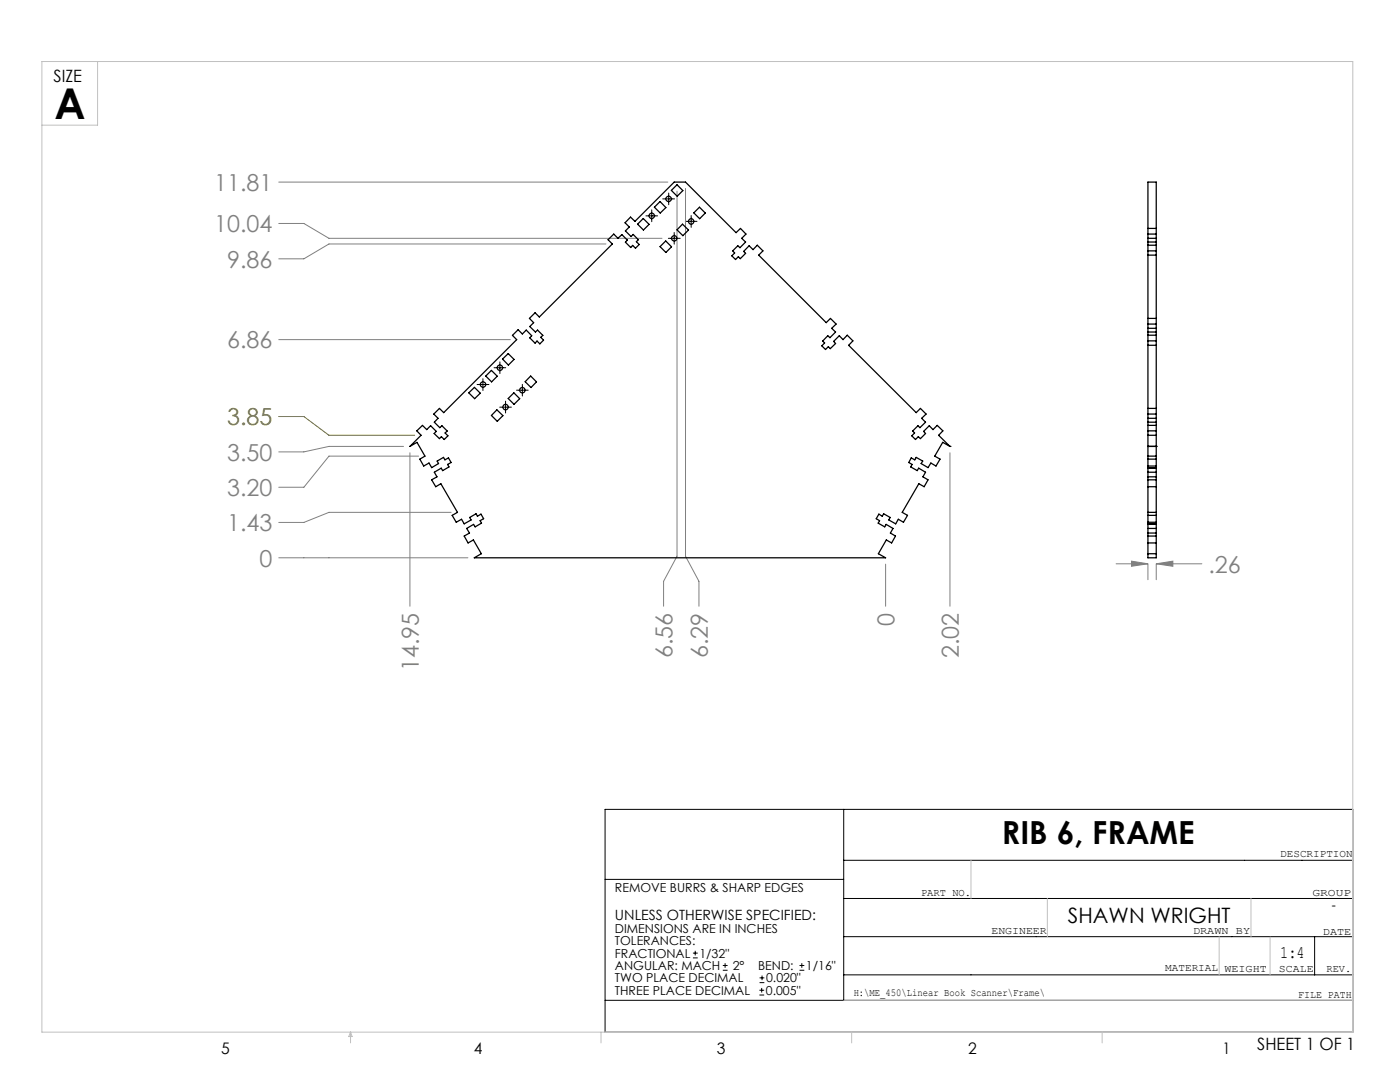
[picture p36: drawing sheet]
<svg xmlns="http://www.w3.org/2000/svg" width="279mm" height="216mm" viewBox="0 0 279 216" stroke-linecap="round" stroke-linejoin="round" font-family="sans-serif">
<defs><g id="words">
<text font-size="8.5" x="10.9" y="23.8">A</text>
<text font-size="6.3" x="200" y="168.4">RIB 6, FRAME</text>
<g font-size="4.7" fill="#808080">
<text x="42.7" y="38.1">11.81</text>
<text x="42.7" y="46.3">10.04</text>
<text x="45.3" y="53.4">9.86</text>
<text x="45.3" y="69.5">6.86</text>
<text x="45.3" y="91.9">3.50</text>
<text x="45.3" y="99">3.20</text>
<text x="45.3" y="106">1.43</text>
<text x="51.8" y="113.1">0</text>
<text x="241.2" y="114.2">.26</text>
<text x="178.5" y="124.8" transform="rotate(-90 178.5 124.8)">0</text>
<text x="134.2" y="131.3" transform="rotate(-90 134.2 131.3)">6.56</text>
<text x="141.3" y="131.3" transform="rotate(-90 141.3 131.3)">6.29</text>
<text x="191.4" y="131.3" transform="rotate(-90 191.4 131.3)">2.02</text>
<text x="83.6" y="133.9" transform="rotate(-90 83.6 133.9)">14.95</text>
</g>
<text font-size="4.7" fill="#808000" x="45.3" y="84.9">3.85</text>
<text font-size="4.2" x="213.1" y="184.3">SHAWN WRIGHT</text>
<text font-size="3.5" x="255.5" y="191.2">1:4</text>
<g font-size="3.4">
<text x="10.7" y="16.4">SIZE</text>
<text x="250.9" y="209.5">SHEET 1 OF 1</text>
</g>
<g font-size="3.2">
<text x="44.2" y="210.4">5</text>
<text x="94.6" y="210.3">4</text>
<text x="143.1" y="210.4">3</text>
<text x="193.2" y="210.3">2</text>
<text x="244" y="210.3">1</text>
</g>
<g font-size="2.8">
<text x="122.7" y="183.6">UNLESS OTHERWISE SPECIFIED:</text>
<text x="265.7" y="181.6">-</text>
</g>
<g font-size="2.5">
<text x="122.7" y="178">REMOVE BURRS &amp; SHARP EDGES</text>
<text x="122.7" y="186.2">DIMENSIONS ARE IN INCHES</text>
<text x="122.7" y="188.6">TOLERANCES:</text>
<text x="122.7" y="191.1">FRACTIONAL</text>
<text x="139.6" y="191.1">1/32&quot;</text>
<text x="122.7" y="193.6">ANGULAR: MACH</text>
<text x="122.7" y="196">TWO PLACE DECIMAL</text>
<text x="146.2" y="193.6">2°</text>
<text x="151.3" y="193.6">BEND:</text>
<text x="152.9" y="196">0.020&quot;</text>
<text x="160.8" y="193.6">1/16&quot;</text>
<text x="122.7" y="198.5">THREE PLACE DECIMAL</text>
<text x="152.8" y="198.5">0.005&quot;</text>
</g>
<g font-size="2.1">
<text x="255.5" y="171">DESCRIPTION</text>
<text x="183.8" y="178.8">PART NO.</text>
<text x="261.9" y="178.8">GROUP</text>
<text x="197.9" y="186.4">ENGINEER</text>
<text x="238.1" y="186.4">DRAWN BY</text>
<text x="264" y="186.5">DATE</text>
<text x="232.5" y="193.8">MATERIAL</text>
<text x="244.4" y="193.9">WEIGHT</text>
<text x="255.2" y="194">SCALE</text>
<text x="264.7" y="193.9">REV.</text>
<text x="170.4" y="198.7">H:\ME_450\Linear Book Scanner\Frame\</text>
<text x="259.1" y="199.1">FILE PATH</text>
</g>
</g></defs>
<g fill="none" stroke="#000" stroke-width=".2">
<path d="M132.3 39.7h2.3M133.5 38.5v2.4M128.9 43.1h2.3M130.1 41.9v2.3M133.4 47.6h2.3M134.5 46.4v2.3M136.8 44.2h2.3M137.9 43v2.4M95.2 76.7h2.4M96.4 75.6v2.3M98.6 73.4h2.3M99.8 72.2v2.3"/>
<path d="M103.1 77.9h2.3M104.2 76.7v2.3M99.7 81.2h2.4M100.9 80v2.4M120.8 161.5h149.2v44.5h-149.2zM120.8 175.5h47.6M168.4 179.3h101.6M168.4 161.5v38.1M168.4 171.7h101.6M120.8 199.6h149.2M138.3 191.1h.9M138.3 190.2h.9"/>
<path d="M138.7 189.7v.9M144.3 193.6h.9M144.3 192.7h.9M144.7 192.2v.9M151.6 198.5h.9M151.6 197.6h.9M151.6 196.1h.9M151.6 195.1h.9M152 197.1v.9M152.1 194.7v.9M159.6 193.6h.9M159.6 192.7h.9"/>
<path d="M160 192.2v.9M168.4 186.9h101.6M168.4 194.5h101.6M262.4 186.9v7.6"/>
</g>
<g fill="none" stroke="#808080" stroke-width=".2">
<path d="M55.6 36.3h77.7M135.1 38.1v72.9l-2.7 5v5M136.8 37.6v73.4l2.7 5v5M55.6 44.6h5l5.1 3h66.4M120.9 48.7h-55.2l-5.1 2.9h-5M55.6 67.8h46.2M80.5 89.1h-14.8l-5.1 1.1h-5M81.8 90.3v30.7M83.5 91h-17.8l-5.1 6.2h-5M189.6 90.3v30.7M55.6 111.3h37.8M90 102.2h-24.3l-5.1 2h-5"/>
<path d="M176.7 112.6v8.4M222.7 112.5h6.4M225.8 112l3.3 .5-3.3 .5zM229.1 112.6v3.1M230.8 112.5l3.3-.5v1zM230.8 112.6v3.1M230.8 112.5h9.1"/>
</g>
<path d="M55.6 83.1h5l5.1 3.8h17.1" fill="none" stroke="#808000" stroke-width=".2"/>
<g fill="none" stroke="#c0c0c0" stroke-width=".2">
<path d="M8.4 12.3h261.6v193.7h-261.6zM19.5 12.3v12.7h-11.1M193.8 171.7v7.6M209 179.3v7.6M249.7 179.3v7.6M168.4 199.6h101.6M243.3 186.9v7.6M253.5 186.9v7.6M70 206v2.1M70 206l.3 .8h-.7zM119.9 206v2.1M170 206v2.1"/>
<path d="M220 206v2.1"/>
</g>
<path d="M225.8 112l3.3 .5-3.3 .5zM230.8 112.5l3.3-.5v1z" fill="#808080"/>
<g fill="none" stroke="#000" stroke-width=".25">
<path d="M135.1 36.9l1.2 1.1-1.2 1.2-1.1-1.2zM229.1 36.3h1.7v75h-1.7zM127.2 44.7l1.2-1.1 1.1 1.2-1.1 1.1zM131.7 40.2l1.2 1.2-1.1 1.1-1.2-1.2zM131.7 49.2l1.2-1.1 1.1 1.1-1.1 1.2zM136.2 44.7l1.2 1.2-1.1 1.1-1.2-1.1zM139.6 41.3l1.2 1.2-1.2 1.1-1.1-1.1zM229.1 50.9h1.7M229.1 48.9h1.7M229.1 50.1h1.7M229.1 46.7h1.7M229.1 47.6h1.7"/>
<path d="M229.1 45.6h1.7M229.1 48.3h1.7M93.6 78.4l1.1-1.1 1.1 1.2-1.1 1.1zM96.9 75l1.2-1.1 1.1 1.2-1.1 1.1zM100.3 71.6l1.1-1 1.2 1.1-1.1 1.1zM102.6 78.4l1.1 1.2-1.1 1.1-1.2-1.2zM105.9 75l1.2 1.2-1.1 1.1-1.2-1.1zM229.1 68.9h1.7M229.1 66.9h1.7M229.1 68h1.7M229.1 64.7h1.7M229.1 65.5h1.7"/>
<path d="M229.1 63.5h1.7M229.1 66.3h1.7M83.2 86l1.1-1.1 .9 .8 .7-.8 1.2 1.2-.5 .4 1.1 1 .4-.4 .6 .6 .7-.7-.6-.6 .5-.4-1.1-1.1-.4 .4-1.1-1.1 .7-.7-.8-.9 1.1-1.1 .8 .8 14.6-14.5-.8-.9 1.1-1.1 .8 .8 .8-.7 1.1 1.1-.4 .4 1.1 1.1 .4-.4 .5 .5 .8-.7-.6-.6 .4-.4-1-1-.4 .4-1.2-1.1 .8-.8-.8-.9 1.1-1.1 .8 .9 14.6-14.6-.8-.9 1.1-1.1 .8 .9 .8-.8 1.1 1.1-.4 .4 1.1 1.1 .4-.4 .5 .5 .8-.7-.6-.6 .4-.4-1-1-.5 .4-1.1-1.1 .8-.8-.9-.9 1.1-1.1 .9 .9 7.8-7.9h2.3l10.1 10.1 .9-.8 1.1 1.1-.9 .9 .8 .7-1.1 1.1-.5-.4-1 1.1 .4 .4-.6 .5 .8 .8 .6-.6 .3 .4 1.1-1-.4-.4 1.1-1.2 .8 .8 .8-.9 1.2 1.2-.9 .8 13.5 13.5 .8-.9 1.2 1.2-.9 .8 .8 .8-1.2 1.1-.4-.4-1 1.1 .4 .3-.6 .6 .7 .7 .6-.5 .4 .4 1.1-1.1-.4-.4 1.1-1.1 .7 .8 .9-.9 1.1 1.1-.8 .9 13.4 13.4 .9-.8 1.1 1.1-.9 .9 .8 .7-1.1 1.1-.4-.4-1.1 1.1 .4 .4-.5 .6 .7 .7 .6-.6 .4 .4 1-1-.4-.4 1.2-1.2 .7 .8 .8-.8 1.2 1.1-.9 .9 2.3 2.2-1.5-.8-1.6 2.7 1.1 .6-.8 1.4-1-.6-.6 .9-1.4-.8 .3-.5-1.3-.7-.2 .5-.7-.4-.5 .9 .6 .4-.2 .5 1.3 .7 .2-.5 1.4 .8-.5 .9 1 .6-.8 1.4-1-.6-3.3 5.7 1 .6-.8 1.4-1-.6-.5 .9-1.4-.7 .3-.5-1.3-.8-.3 .5-.7-.4-.5 .9 .6 .4-.2 .5 1.3 .7 .2-.5 1.4 .8-.5 1 1 .6-.8 1.3-1-.6-1.6 2.8 1.4 .8h-82l1.4-.8-1.6-2.8-1.1 .6-.8-1.3 1.1-.6-.6-1 1.4-.8 .3 .5 1.3-.7-.3-.5 .7-.4-.5-.9-.7 .4-.3-.5-1.3 .8 .3 .5-1.4 .7-.5-.9-1 .6-.9-1.4 1.1-.6-3.3-5.7-1 .6-.9-1.4 1.1-.6-.5-.9 1.4-.8 .2 .5 1.3-.7-.3-.5 .7-.4-.5-.9-.7 .4-.3-.5-1.3 .7 .3 .5-1.4 .8-.5-.9-1 .6-.8-1.4 1-.6-1.6-2.7-1.4 .8 2.2-2.2zM99.2 81.8l1.2 1.1-1.2 1.2-1.1-1.2zM189.6 89.1h.1M229.1 89.1h.1M229.1 89.1h1.7M229.1 86.9h1.7M229.1 84.9h1.7M229.1 86h1.7M229.1 91h1.7M229.1 91.6h1.7"/>
<path d="M229.1 93h1.7M229.1 93.3h1.7M229.1 95.7h1.7M229.1 97.1h1.7M229.1 95.1h1.7M229.1 82.6h1.7M229.1 83.5h1.7M229.1 81.5h1.7M229.1 84.2h1.7M229.1 94.2h1.7M229.1 93.4h1.7M230.8 89.1h.1"/>
<path d="M229.1 102.2h1.7M229.1 102.8h1.7M229.1 104.2h1.7M229.1 104.5h1.7M229.1 106.4h1.7M229.1 107h1.7M229.1 108.3h1.7M229.1 105.4h1.7M229.1 104.6h1.7M229.1 110.5h1.7"/>
<circle cx="133.4" cy="39.7" r=".54"/>
<circle cx="130.1" cy="43.1" r=".53"/>
<circle cx="134.6" cy="47.6" r=".54"/>
<circle cx="137.9" cy="44.2" r=".54"/>
<circle cx="96.4" cy="76.7" r=".54"/>
<circle cx="99.8" cy="73.4" r=".54"/>
<circle cx="104.2" cy="77.9" r=".54"/>
<circle cx="100.9" cy="81.2" r=".54"/>
</g>
<use href="#words"/>
</svg>
